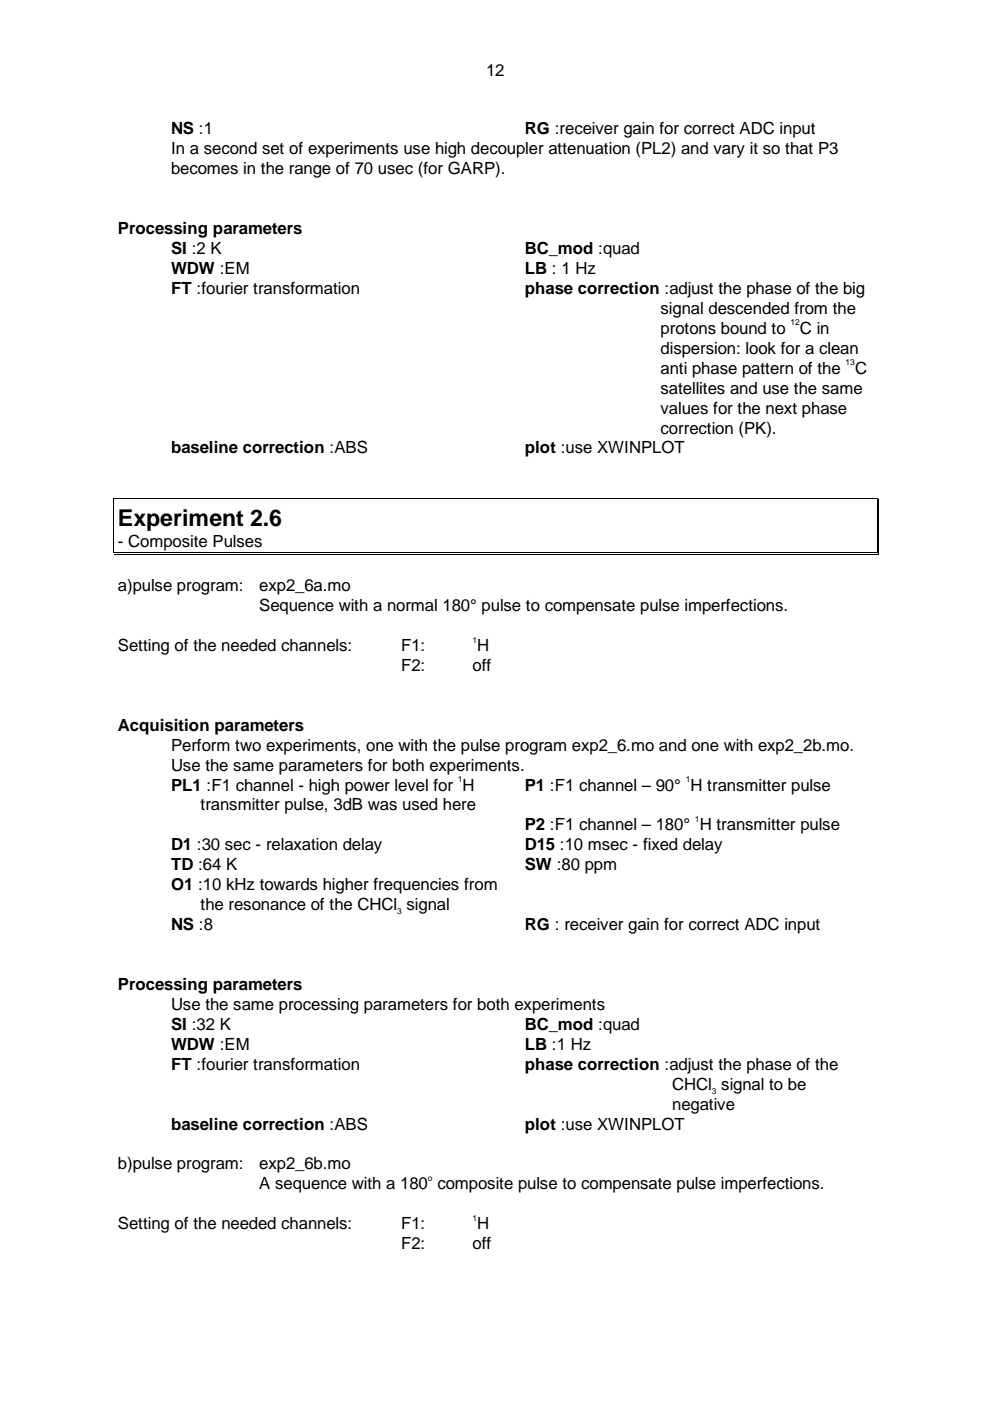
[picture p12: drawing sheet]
<svg xmlns="http://www.w3.org/2000/svg" width="210mm" height="297mm" viewBox="0 0 210 297" stroke-linecap="round" stroke-linejoin="round" font-family="sans-serif">
<defs><g id="words">
<text font-size="4.9" x="25" y="111.5">Experiment 2.6</text>
<g font-size="3.6">
<text x="103.1" y="16.1">12</text>
<text x="36.3" y="28.5">NS :1</text>
<text x="111.3" y="28.5">RG :receiver gain for correct ADC input</text>
<text x="36.3" y="32.7">In a second set of experiments use high decoupler attenuation (PL2) and vary it so that P3</text>
<text x="36.3" y="37">becomes in the range of 70 usec (for GARP).</text>
<text x="25" y="49.6">Processing parameters</text>
<text x="36.3" y="53.8">SI :2 K</text>
<text x="111.3" y="53.8">BC_mod :quad</text>
<text x="36.3" y="58">WDW :EM</text>
<text x="111.3" y="58">LB : 1 Hz</text>
<text x="36.3" y="62.3">FT :fourier transformation</text>
<text x="111.3" y="62.3">phase correction :adjust the phase of the big</text>
<text x="140.1" y="66.5">signal descended from the</text>
<text x="140.1" y="70.7">protons bound to</text>
<text x="169.6" y="70.7">C in</text>
<text x="140.1" y="75">dispersion: look for a clean</text>
<text x="140.1" y="79.2">anti phase pattern of the</text>
<text x="140.1" y="83.4">satellites and use the same</text>
<text x="181.3" y="79.2">C</text>
<text x="140.1" y="87.7">values for the next phase</text>
<text x="140.1" y="91.9">correction (PK).</text>
<text x="36.3" y="96.1">baseline correction :ABS</text>
<text x="111.3" y="96.1">plot :use XWINPLOT</text>
<text x="25" y="116">- Composite Pulses</text>
<text x="25" y="125.4">a)pulse program:</text>
<text x="55" y="125.4">exp2_6a.mo</text>
<text x="55" y="129.6">Sequence with a normal 180° pulse to compensate pulse imperfections.</text>
<text x="25" y="138.1">Setting of the needed channels:</text>
<text x="85" y="138.1">F1:</text>
<text x="85" y="142.3">F2:</text>
<text x="100.2" y="142.3">off</text>
<text x="101.2" y="138.1">H</text>
<text x="25" y="154.9">Acquisition parameters</text>
<text x="36.3" y="159.1">Perform two experiments, one with the pulse program exp2_6.mo and one with exp2_2b.mo.</text>
<text x="36.3" y="163.4">Use the same parameters for both experiments.</text>
<text x="36.3" y="167.6">PL1 :F1 channel - high power level for H</text>
<text x="111.3" y="167.6">P1 :F1 channel – 90° H transmitter pulse</text>
<text x="42.5" y="171.8">transmitter pulse, 3dB was used here</text>
<text x="111.3" y="176.1">P2 :F1 channel – 180° H transmitter pulse</text>
<text x="36.3" y="184.5">TD :64 K</text>
<text x="36.3" y="180.3">D1 :30 sec - relaxation delay</text>
<text x="111.3" y="180.3">D15 :10 msec - fixed delay</text>
<text x="111.3" y="184.5">SW :80 ppm</text>
<text x="36.3" y="188.8">O1 :10 kHz towards higher frequencies from</text>
<text x="36.3" y="197.2">NS :8</text>
<text x="42.5" y="193">the resonance of the CHCl signal</text>
<text x="111.3" y="197.2">RG : receiver gain for correct ADC input</text>
<text x="25" y="209.9">Processing parameters</text>
<text x="36.3" y="214.1">Use the same processing parameters for both experiments</text>
<text x="36.3" y="218.3">SI :32 K</text>
<text x="111.3" y="218.3">BC_mod :quad</text>
<text x="36.3" y="222.6">WDW :EM</text>
<text x="36.3" y="226.8">FT :fourier transformation</text>
<text x="111.3" y="222.6">LB :1 Hz</text>
<text x="111.3" y="226.8">phase correction :adjust the phase of the</text>
<text x="142.5" y="231">CHCl signal to be</text>
<text x="36.3" y="239.5">baseline correction :ABS</text>
<text x="111.3" y="239.5">plot :use XWINPLOT</text>
<text x="142.5" y="235.3">negative</text>
<text x="25" y="248">b)pulse program:</text>
<text x="55" y="248">exp2_6b.mo</text>
<text x="55" y="252.2">A sequence with a 180 composite pulse to compensate pulse imperfections.</text>
<text x="25" y="260.7">Setting of the needed channels:</text>
<text x="85" y="260.7">F1:</text>
<text x="101.2" y="260.7">H</text>
<text x="85" y="264.9">F2:</text>
<text x="100.2" y="264.9">off</text>
</g>
<g font-size="1.8">
<text x="167.6" y="69">12</text>
<text x="179.3" y="77.4">13</text>
<text x="100.2" y="136.3">1</text>
<text x="97" y="165.8">1</text>
<text x="145.4" y="165.8">1</text>
<text x="147.3" y="174.3">1</text>
<text x="84.2" y="193.9">3</text>
<text x="150.9" y="231.9">3</text>
<text x="90.7" y="250.4">o</text>
<text x="100.2" y="258.9">1</text>
</g>
</g></defs>
<path d="M23.9 105.6h.2v.2h-.2zM23.9 117.1h.2v.2h-.2zM185.9 105.6h.1v.2h-.1zM185.9 117.4h.4v.2h-.4zM185.9 117.1h.1v.2h-.1zM186.1 117.1h.2v.5h-.2z" fill="#000"/>
<path d="M24 105.9v6.6M24 112.6v4.5M24.2 105.7h161.6M24.2 117.2h161.6M24.2 117.5h161.6M185.9 105.9v6.6M185.9 112.6v4.5M186.2 105.9v6.6M186.2 112.6v4.5" fill="none" stroke="#000" stroke-width=".21"/>
<use href="#words"/>
</svg>
